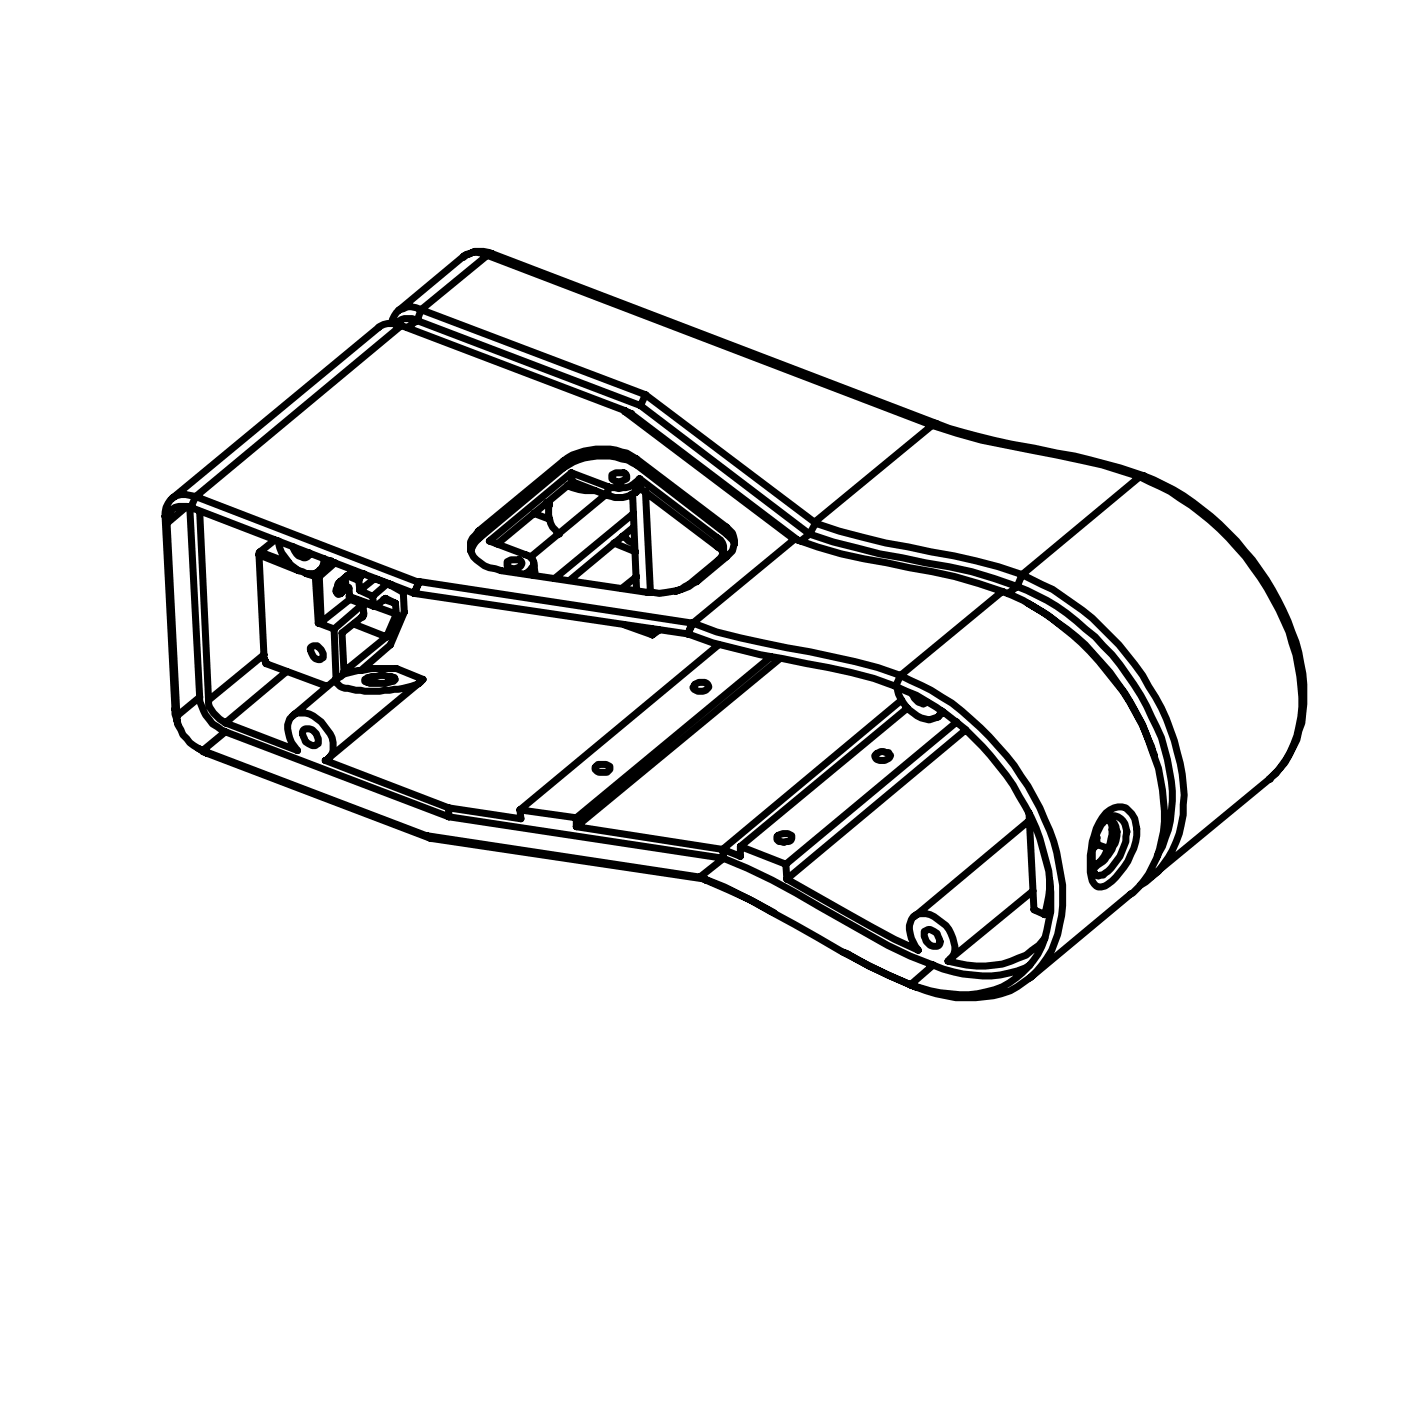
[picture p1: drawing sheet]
<svg xmlns="http://www.w3.org/2000/svg" width="50mm" height="50mm" viewBox="0 0 50 50" stroke-linecap="round" stroke-linejoin="round" font-family="sans-serif">
<g fill="none" stroke="#000" stroke-width=".25">
<path d="M5.9 18.4l.1 .3M5.9 18.4l.3 6.9M6 18.7l.3 6.9M6.7 18.1l-.7 .6M6.8 18.1l.3 6.8M6.8 18.1a.57 .57 0 0 0-.6 0 .57 .57 0 0 0-.2 .6M6.8 18.1l8 3.1M7 17.7a.72 .72 0 0 0-.8 0 .72 .72 0 0 0-.3 .7M7 17.7l8 3.1M7 17.7l-.2 .4M7.1 18.2l.3 6.8M9.2 19.8l.2 3.6"/>
<path d="M9.2 19.8l1.5 .6M9.3 19.7l-.1 .1M9.3 19.7l1 .4M9.8 19.3l-.5 .4M9.9 19.3a1.22 1.22 0 0 0 1.4 1.1l.2-.1 .1-.4M10.5 19.5a.31 .31 0 0 0 .2 .4 .31 .31 0 0 0 .3-.2M14.3 11.6l-.5-.1-.3 .2-7.4 6.1M14.3 11.6l8 3.1M14.3 11.6l-7.3 6.1M14.9 11.4h-.5l-.3 .1M14.9 11.4l8 3.1M14.9 11.4l-.4 .3"/>
<path d="M15 11.1a.72 .72 0 0 0-1 .4M15 11.1l8 3M15 11.1l-.1 .3M17.1 19v.2M17.1 19.2l-.3 .5M17.4 9.1l-.4-.1-.4 .1-2.4 2M17.4 9.1l-2.4 2M17.4 9.1l15.9 6.1M17.5 9h-.6l-.4 .2M17.5 9l-.1 .1M17.5 9l15.9 6.1M19 18.3l.6 .2"/>
<path d="M19.5 17.9l.1 .1a1.07 1.07 0 0 0 .3 1.1M19.9 19.1h.1M20.1 16.5l-3 2.5M20.1 16.7l-3 2.5M20.1 16.5v.2M20.2 17.3l.5 .2h.5M20.4 16.9l-2.9 2.4 1.3 .5a.3 .3 0 0 1 .2 .2 .3 .3 0 0 1-.1 .3M20.4 16.9l1.3 .5M20.4 16.9v.3M20.4 17.2l-2.7 2.2M20.4 17.2l1.3 .5M21.6 17.7l-2.7 2.2"/>
<path d="M21.7 17.4v.3M21.8 16.9a.32 .32 0 0 1 .6 .2 .29 .29 0 0 1-.3 .1 .29 .29 0 0 1-.3-.3zM21.9 19.4l.8 .3M22.2 19.1l.4 .3M22.3 14.7h.1M22.3 14.7l6.1 4.5M22.3 14.7l.2 .1M22.5 14.8h.1M22.5 14.8l6 4.5M22.5 17.7l.2 3.4M22.6 18.3l-2.8 2.3M22.6 18.8l-2.3 1.9"/>
<path d="M22.7 17.2a1.19 1.19 0 0 1-1 .2M22.7 17.6a1.04 1.04 0 0 1-1 .1M22.7 17.2v.4M22.7 16.4a2.39 2.39 0 0 0-2.6 .1M22.7 16.6a2.5 2.5 0 0 0-2.6 .1M22.7 16.4l3.2 2.4M22.7 16.6l3.2 2.5M22.7 16.4v.2M22.8 17.1l2.8 2.1M22.8 17.1l-.1 .1M22.8 17.1l.1 .3M22.9 14.5l6 4.6"/>
<path d="M22.9 17.4l2.7 2.1M22.9 17.4l-.2 .2M23 14.1l6.1 4.5M23 14.1l-.1 .4M23 17.5l.2 3.6M25.6 19.2a.49 .49 0 0 1 0 .8l-1 .9-.5 .2M25.6 19.5l.2 .2M25.6 19.2v.3M25.9 18.8a.63 .63 0 0 1 0 1.1l-1 .9a2.45 2.45 0 0 1-1.8 .3l-5.2-.7a1.12 1.12 0 0 1-1.1-.9l.1-.3 .2-.2M25.9 19.1l.3 .3M25.9 18.8v.3M28.4 19.2a34.5 34.5 0 0 0 5.7 1.4l1.7 .5"/>
<path d="M28.4 19.2l-3.7 3M28.9 19.1l2.5 .7 1.6 .3a13.5 13.5 0 0 1 3.3 .8M28.9 19.1l-.3 .2M29.1 18.6v.1M29.1 18.7l2.5 .7 3.2 .6 1.7 .5M29.1 18.7l-.2 .4M33.3 15.2l1.7 .5 4.3 .9 1.4 .4M33.3 15.2l-4.2 3.4M33.4 15.1a33.8 33.8 0 0 0 5.5 1.3l1.9 .6M33.4 15.1l-.1 .1M40.7 17a9.5 9.5 0 0 1 5.7 7.5 3.7 3.7 0 0 1-1.1 3.3M40.7 17l-4.2 3.5"/>
<path d="M40.8 17a9.4 9.4 0 0 1 5.7 7.4 3.9 3.9 0 0 1-1.2 3.4M40.8 17h-.1M6.2 25.3l.1 .5M6.2 25.3l.1 .3M6.3 25.6a1.38 1.38 0 0 0 .9 1.2M7.1 26.7l.1 .1M7.1 24.9a1.48 1.48 0 0 0 .9 1.2M7.1 24.9l-.8 .7M7.2 26.8l.2 .1M7.2 26.8l8 3M7.4 26.9l8 3M7.4 25a1.04 1.04 0 0 0 .6 .8"/>
<path d="M8 25.8l2.6 1a.8 .8 0 0 1 0-1.4 1.27 1.27 0 0 1 1.3 1.5l-.3 .2 4.4 1.7M8 26.1l8 3.1M8 26.1l-.8 .7M9.4 23.4l.1 .3 2.2 .8M9.4 23.4l-2 1.6M10.2 24l-2.2 1.8M10.8 26a.36 .36 0 0 1 .5 .2 .36 .36 0 0 1 0 .4 .41 .41 0 0 1-.5-.6zM10.9 20.5l.4 .1M11.1 23.1a.28 .28 0 0 1 .3 .1 .28 .28 0 0 1 0 .3l-.2-.1zM11.3 20.6h.1M11.3 20.6l.1 1.6M11.3 20.4v.1"/>
<path d="M11.3 20.5v.1M11.3 20.5l.1 .1M11.4 22.2l.5 .2M11.4 20.6l.1 1.6M11.5 22.2h-.1M11.8 20l-.4 .4M11.8 20l-.5 .5M11.9 22.4l.1 1.8M12 20.1l-.6 .5M12 24.2a3.3 3.3 0 0 1 2.1-.3l1 .3a3.5 3.5 0 0 1-2.5 .4 .46 .46 0 0 1-.6-.4zM12 21.1l.2 .1M12.1 24.2l-1.7 1.4"/>
<path d="M12.1 20.8l.3 .2M12.1 20.9l.3 .1M12.3 20.6v.3l-.2-.1M12.4 21h.1v.4M12.4 21l-.2 .2M12.4 20.5l.4 .2M12.5 21.3l.8 .3M12.5 21.4l-1 .8M12.5 21.4l.4 .2M12.5 20.5l.4 .1M12.6 20.4l-.5 .4a.27 .27 0 0 0 0 .4h.1M12.6 22.3l1.2 .4"/>
<path d="M12.8 20.7v.4M12.8 21.1l.5 .2M12.9 20.6l-.1 .1M12.9 21.6v.4l-.7 .6 .1 1.4 1.5-1.3M12.9 21.6l-1 .8M13 20.5l-.1 .1M13 24.2a1.11 1.11 0 0 1 1.1 0 1.27 1.27 0 0 1-1.1 .1zM13.3 21.3v.3M13.4 21.6l.7 .3M13.7 21.4l.4 .1M13.8 20.8l.1 .1M13.8 20.8l-.4-.2-.6 .5"/>
<path d="M13.8 20.8l-.5 .5M13.8 20.8l.6 .3v.7l-.5 1.2-1 .9M14 20.9h-.1M14.1 21.5l-.3-.1-.4 .2h-.1M14.1 21.5v.4M14.1 21.9l-.3 .8M14.8 21.2h.1M14.8 21.2l9.8 1.4M15 20.8l9.7 1.4M15 20.8l-.2 .4M15 20.8h.1M15 24.3l-3.3 2.8"/>
<path d="M15.2 29.8h.1M15.2 29.8l9.8 1.5M15.2 29.8l.2 .1M15.4 29.9h.1M15.4 29.9l9.8 1.5M16 28.8v.4M16 29.2l9.8 1.4M16 28.8l2.6 .4v-.3M18.1 20a.35 .35 0 0 1 .5 .1 .27 .27 0 0 1-.3 .2 .27 .27 0 0 1-.2-.3zM18.6 28.9l2 .3M18.9 20.3l-.1 .2M18.9 20.3v.2"/>
<path d="M19 20.1v.4M20.6 29.2v.3M20.6 29.5l5.2 .8M21.3 27.3l.5 .1a.27 .27 0 0 1-.3 .2 .27 .27 0 0 1-.3-.2zM22.3 22.3l1 .4M22.7 20.6l-.5 .4M23.3 22.4v.3M23.5 22.5l-.2 .2M24.6 22.6l.8 .3 5 1.1 1.6 .5M24.6 22.6h.1M24.7 22.2l-.1 .4M24.7 22.2h.1"/>
<path d="M24.7 22.2l.9 .4 4.9 1 1.6 .5M24.8 24.4a.28 .28 0 0 1 .5 .1 .3 .3 0 0 1-.3 .2 .3 .3 0 0 1-.2-.2zM25 31.3l1.7 .8 3.3 1.8 2.5 1.2M25 31.3h.1M25 31.3l.2 .1M25.2 31.4h.1M25.2 31.4l2.4 1.2M25.6 23l-7 5.9M25.8 30.3v.3M25.8 30.6l1.8 .8 2.5 1.4a17.4 17.4 0 0 0 3.2 1.6M25.8 30.6l-.8 .7M26.4 30.2v.4l-.6-.3"/>
<path d="M26.4 30.2l1.6 .6M27.5 23.4l-6.9 5.8M27.7 29.9a.32 .32 0 0 1 .6 0 .29 .29 0 0 1-.3 .2 .29 .29 0 0 1-.3-.2zM27.8 23.5l-7.2 6M28 30.8l.1 .6M28.1 31.4l3.8 2.1 .9 .4a.85 .85 0 0 1-.1-1.3 1.15 1.15 0 0 1 1.3 1.6l-.2 .1a3.2 3.2 0 0 0 3.5-.8M30.1 34l2.6 1.2M31.3 26.9h.4a.22 .22 0 0 1 0 .2 .22 .22 0 0 1-.3 0l-.2-.1zM32 24.5a9.2 9.2 0 0 1 5.5 7.3 3.3 3.3 0 0 1-1.7 3.4 4.4 4.4 0 0 1-3.3-.1M32 24.5a1.27 1.27 0 0 0 1.3 1.2l.2-.1 .1-.2M32.1 24.1a9.4 9.4 0 0 1 5.8 7.9 3.3 3.3 0 0 1-2.4 3.5 4.5 4.5 0 0 1-2.8-.3M32.1 24.1l-.1 .4"/>
<path d="M32.2 25l-6.4 5.3M32.4 25.3l-6 4.9M32.5 35.1l.2 .1M32.6 24.8a.37 .37 0 0 0 .5 .3M33 33.2a.35 .35 0 0 1 .4 .1 .35 .35 0 0 1 0 .5 .44 .44 0 0 1-.4-.6zM33.3 34.4a4 4 0 0 0 3.5 0M33.3 34.4l-.8 .7M33.7 25.4l-.2 .2M34.1 25.8l-6.1 5M34.5 26l-6.4 5.4M35.8 21.1a9.8 9.8 0 0 1 5.7 7.1 3.9 3.9 0 0 1-1.1 3.7l-3.6 3M35.8 21.1l-3.7 3"/>
<path d="M36.3 20.9a9.1 9.1 0 0 1 5.5 7.3 4.3 4.3 0 0 1-.5 2.4M36.3 20.9l-.3 .3M36.5 20.5a9.6 9.6 0 0 1 5.8 7.9 3.5 3.5 0 0 1-1.6 3.2M36.5 20.5l-.2 .4M36.7 21.5a9.8 9.8 0 0 1 4.5 5.5M36.7 29.3l-4.1 3.4M36.7 29l.2 3.5 .4 .1M36.9 31.8l-3 2.4M37.5 31.4l-.2 1.2M37.5 32.6h-.2M39.1 29.8l.1 .3M39.2 29.9l-.1 .1"/>
<path d="M39.2 30.1l.3 .2M39.2 30.1l-.2 .2M39.4 29.3h.1a.55 .55 0 0 1 .4 .4 .55 .55 0 0 1-.2 .5l-.3 .5-.4 .2M39.5 29a.63 .63 0 0 1 .7-.1 .63 .63 0 0 1 .4 .7 2.4 2.4 0 0 1-1.3 2.1h-.1a1.09 1.09 0 0 1-.3-1.2l.2-.9zM39.5 29.2a1.11 1.11 0 0 1-.1 1.4l-.4 .3M39.5 29.2a2.22 2.22 0 0 0-.5 1.9M39.6 29.2a.51 .51 0 0 1 .5 .1 .51 .51 0 0 1 .1 .6 1.73 1.73 0 0 1-1 1.4l-.1-.2M45.3 27.8h.1M45.3 27.8l-4.2 3.5"/>
</g>
</svg>
